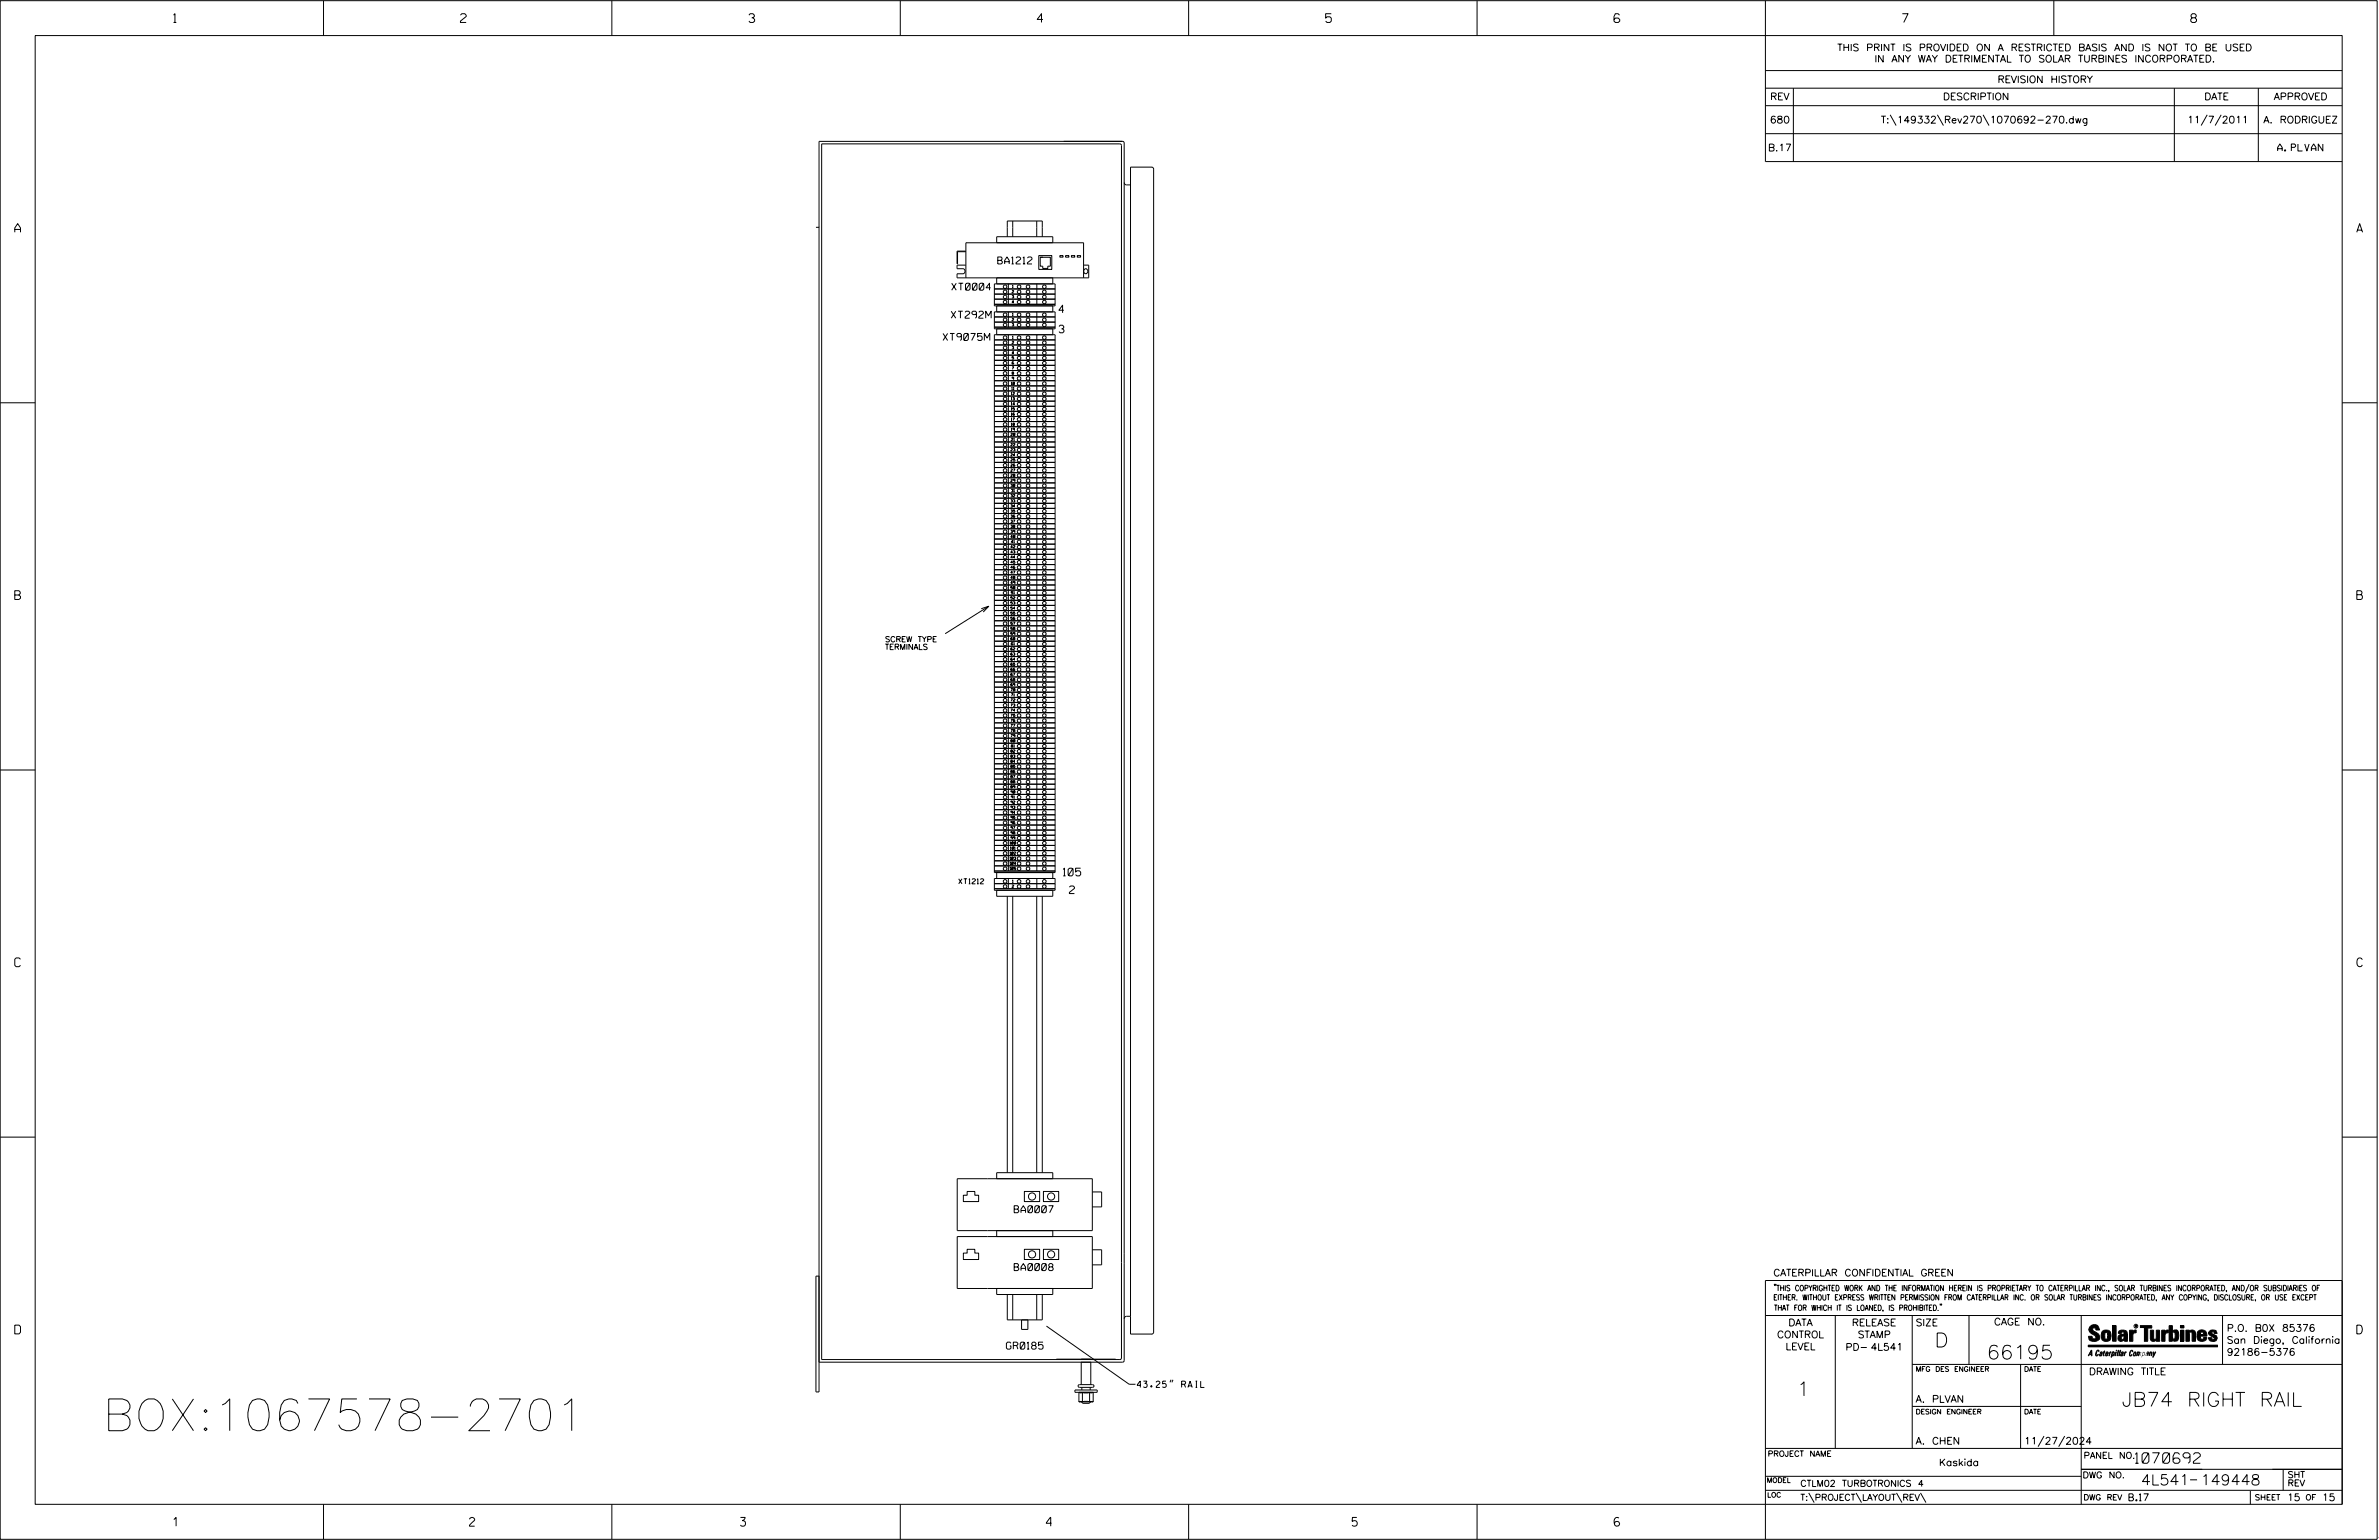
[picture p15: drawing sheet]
<svg xmlns="http://www.w3.org/2000/svg" width="864mm" height="559mm" viewBox="0 0 864 559" stroke-linecap="round" stroke-linejoin="round" font-family="sans-serif">
<defs><g id="words">
<text font-size="11.5" x="37.3" y="519.1">BOX:1067578-2701</text>
<g font-size="5.1">
<text x="702.3" y="488.8">D</text>
<text x="721.2" y="493.2">66195</text>
<text x="652.2" y="506.5">1</text>
<text x="770.2" y="510.3">JB74 RIGHT RAIL</text>
</g>
<g font-size="3.8">
<text x="775.1" y="531">1070692</text>
<text x="777.2" y="538.9">4L541</text>
<text x="798.8" y="538.9">149448</text>
</g>
<g font-size="3.2">
<text x="63" y="8.2">1</text>
<text x="167.2" y="8.2">2</text>
<text x="271.8" y="8.2">3</text>
<text x="376.5" y="8.2">4</text>
<text x="481.2" y="8.2">5</text>
<text x="690.6" y="8.2">7</text>
<text x="795.3" y="8.2">8</text>
<text x="5.4" y="84.3">A</text>
<text x="855.5" y="84.3">A</text>
<text x="5.4" y="217.5">B</text>
<text x="855.6" y="217.5">B</text>
<text x="5.4" y="350.8">C</text>
<text x="855.6" y="350.8">C</text>
<text x="5.4" y="484">D</text>
<text x="855.6" y="484">D</text>
<text x="62.8" y="553.8">1</text>
<text x="170.4" y="553.8">2</text>
<text x="268.8" y="553.8">3</text>
<text x="379.8" y="553.8">4</text>
<text x="490.8" y="553.8">5</text>
<text x="585.9" y="553.8">6</text>
</g>
<g font-size="2.8">
<text x="384.4" y="113.5">4</text>
<text x="384.4" y="120.8">3</text>
<text x="386" y="317.8">105</text>
<text x="388.2" y="324.3">2</text>
</g>
<g font-size="2.5">
<text x="666.9" y="18.5">THIS PRINT IS PROVIDED ON A RESTRICTED BASIS AND IS NOT TO BE USED</text>
<text x="680.5" y="22.6">IN ANY WAY DETRIMENTAL TO SOLAR TURBINES INCORPORATED.</text>
<text x="725.1" y="30">REVISION HISTORY</text>
<text x="642.6" y="36.3">REV</text>
<text x="705.3" y="36.3">DESCRIPTION</text>
<text x="800.2" y="36.3">DATE</text>
<text x="825.4" y="36.3">APPROVED</text>
<text x="642.5" y="44.7">680</text>
<text x="682.8" y="44.7">T:\149332\Rev270\1070692-270.dwg</text>
<text x="794" y="44.7">11/7/2011</text>
<text x="821.6" y="44.7">A. RODRIGUEZ</text>
<text x="641.8" y="54.8">B.17</text>
<text x="826.8" y="54.8">A. PLVAN</text>
<text x="362.2" y="95.8">BA1212</text>
<text x="345.5" y="105.3">XT0004</text>
<text x="345.3" y="115.5">XT292M</text>
<text x="342.3" y="123.5">XT9075M</text>
<text x="368.1" y="440">BA0007</text>
<text x="368.1" y="461.1">BA0008</text>
<text x="643.8" y="463">CATERPILLAR CONFIDENTIAL GREEN</text>
<text x="645.1" y="485.5">CONTROL</text>
<text x="649.2" y="481.1">DATA</text>
<text x="672.3" y="481.1">RELEASE</text>
<text x="674.4" y="485.5">STAMP</text>
<text x="695.4" y="481.1">SIZE</text>
<text x="723.8" y="480.8">CAGE NO.</text>
<text x="808.4" y="483.1">P.O. B0X 85376</text>
<text x="365.3" y="489.6">GR0185</text>
<text x="648.2" y="489.8">LEVEL</text>
<text x="669.9" y="490">PD- 4L541</text>
<text x="808.4" y="487.5">San Diego, California</text>
<text x="808.4" y="491.8">92186-5376</text>
<text x="758.3" y="498.9">DRAWING TITLE</text>
<text x="695.4" y="508.9">A. PLVAN</text>
<text x="695.4" y="524.1">A. CHEN</text>
<text x="734.8" y="524.1">11/27/2024</text>
<text x="703.9" y="531.9">Kaskida</text>
<text x="772.8" y="544.6">B.17</text>
<text x="830.2" y="544.6">15</text>
<text x="842.9" y="544.6">15</text>
</g>
<g font-size="2.3">
<text x="412.8" y="503.4">43.25&quot; RAIL</text>
<text x="756.4" y="529.2">PANEL NO.</text>
<text x="653.5" y="539.4">CTLM02 TURBOTRONICS 4</text>
<text x="756" y="536.3">DWG NO.</text>
<text x="830.4" y="539.3">REV</text>
<text x="830.4" y="536.2">SHT</text>
<text x="653.5" y="544.5">T:\PROJECT\LAYOUT\REV\</text>
</g>
<g font-size="2">
<text x="321.3" y="232.9">SCREW TYPE</text>
<text x="321.3" y="235.7">TERMINALS</text>
<text x="643.8" y="468.4">&quot;THIS COPYRIGHTED WORK AND THE INFORMATION HEREIN IS PROPRIETARY TO CATERPILLAR INC., SOLAR TURBINES INCORPORATED, AND/OR SUBSIDIARIES OF</text>
<text x="643.8" y="471.8">EITHER. WITHOUT EXPRESS WRITTEN PERMISSION FROM CATERPILLAR INC. OR SOLAR TURBINES INCORPORATED, ANY COPYING, DISCLOSURE, OR USE EXCEPT</text>
<text x="644" y="475.6">THAT FOR WHICH IT IS LOANED, IS PROHIBITED.&quot;</text>
<text x="641.7" y="528.5">PROJECT NAME</text>
<text x="756.3" y="544.3">DWG REV</text>
<text x="818.5" y="544.3">SHEET</text>
<text x="836.9" y="544.3">OF</text>
</g>
<g font-size="1.8">
<text x="348" y="320.7">XT1212</text>
<text x="695.4" y="497.6">MFG DES ENGINEER</text>
<text x="734.8" y="497.6">DATE</text>
<text x="695.4" y="513.1">DESIGN ENGINEER</text>
<text x="734.8" y="513.1">DATE</text>
<text x="641.3" y="538">MODEL</text>
<text x="641.5" y="543.3">LOC</text>
</g>
<g font-size=".9">
<text x="367.4" y="106.3">2</text>
<text x="367.5" y="104.4">1</text>
<text x="367.4" y="108.1">3</text>
<text x="367.4" y="110">4</text>
<text x="367.4" y="116.4">2</text>
<text x="367.4" y="118.3">3</text>
<text x="367.5" y="114.6">1</text>
<text x="367.4" y="124.8">2</text>
<text x="367.5" y="122.9">1</text>
<text x="367.4" y="126.6">3</text>
<text x="367.4" y="128.5">4</text>
<text x="367.4" y="130.3">5</text>
<text x="367.4" y="134">7</text>
<text x="367.4" y="135.9">8</text>
<text x="367.4" y="137.7">9</text>
<text x="367.1" y="139.6">10</text>
<text x="367.1" y="143.3">12</text>
<text x="367.2" y="141.4">11</text>
<text x="367.1" y="145.1">13</text>
<text x="367.1" y="147">14</text>
<text x="367.1" y="148.8">15</text>
<text x="367.1" y="150.7">16</text>
<text x="367.1" y="152.5">17</text>
<text x="367.1" y="154.4">18</text>
<text x="366.9" y="158.1">20</text>
<text x="366.9" y="161.8">22</text>
<text x="367.1" y="156.3">19</text>
<text x="367.1" y="160">21</text>
<text x="366.9" y="163.7">23</text>
<text x="366.9" y="165.5">24</text>
<text x="366.9" y="167.4">25</text>
<text x="366.9" y="169.2">26</text>
<text x="366.9" y="171.1">27</text>
<text x="366.9" y="172.9">28</text>
<text x="366.9" y="174.8">29</text>
<text x="366.9" y="176.6">30</text>
<text x="367.1" y="178.5">31</text>
<text x="366.9" y="180.3">32</text>
<text x="366.9" y="182.2">33</text>
<text x="366.9" y="184.1">34</text>
<text x="366.9" y="185.9">35</text>
<text x="366.9" y="187.8">36</text>
<text x="366.9" y="189.6">37</text>
<text x="366.9" y="191.5">38</text>
<text x="366.9" y="195.2">40</text>
<text x="366.9" y="193.3">39</text>
<text x="367.1" y="197">41</text>
<text x="366.9" y="198.9">42</text>
<text x="366.9" y="200.7">43</text>
<text x="366.9" y="202.6">44</text>
<text x="366.9" y="204.4">45</text>
<text x="366.9" y="206.3">46</text>
<text x="366.9" y="208.1">47</text>
<text x="366.9" y="210">48</text>
<text x="366.9" y="211.8">49</text>
<text x="366.9" y="213.7">50</text>
<text x="367.1" y="215.6">51</text>
<text x="366.9" y="217.4">52</text>
<text x="366.9" y="219.3">53</text>
<text x="366.9" y="221.1">54</text>
<text x="366.9" y="223">55</text>
<text x="366.9" y="224.8">56</text>
<text x="366.9" y="226.7">57</text>
<text x="366.9" y="228.5">58</text>
<text x="366.9" y="230.4">59</text>
<text x="366.9" y="232.2">60</text>
<text x="366.9" y="235.9">62</text>
<text x="366.9" y="237.8">63</text>
<text x="366.9" y="239.6">64</text>
<text x="367.1" y="234.1">61</text>
<text x="366.9" y="241.5">65</text>
<text x="366.9" y="243.3">66</text>
<text x="366.9" y="250.8">70</text>
<text x="366.9" y="247.1">68</text>
<text x="366.9" y="248.9">69</text>
<text x="366.9" y="254.5">72</text>
<text x="366.9" y="256.3">73</text>
<text x="367.1" y="252.6">71</text>
<text x="366.9" y="258.2">74</text>
<text x="366.9" y="260">75</text>
<text x="366.9" y="261.9">76</text>
<text x="366.9" y="263.7">77</text>
<text x="366.9" y="265.6">78</text>
<text x="366.9" y="267.4">79</text>
<text x="366.9" y="269.3">80</text>
<text x="366.9" y="273">82</text>
<text x="366.9" y="274.9">83</text>
<text x="367.1" y="271.1">81</text>
<text x="366.9" y="276.7">84</text>
<text x="366.9" y="278.6">85</text>
<text x="366.9" y="280.4">86</text>
<text x="366.9" y="282.3">87</text>
<text x="366.9" y="284.1">88</text>
<text x="366.9" y="286">89</text>
<text x="366.9" y="287.8">90</text>
<text x="366.9" y="291.5">92</text>
<text x="366.9" y="293.4">93</text>
<text x="367.1" y="289.7">91</text>
<text x="366.9" y="295.2">94</text>
<text x="366.9" y="297.1">95</text>
<text x="366.9" y="298.9">96</text>
<text x="366.9" y="300.8">97</text>
<text x="366.9" y="302.6">98</text>
<text x="366.9" y="304.5">99</text>
<text x="366.6" y="306.4">100</text>
<text x="366.6" y="310.1">102</text>
<text x="366.6" y="311.9">103</text>
<text x="366.8" y="308.2">101</text>
<text x="366.6" y="313.8">104</text>
<text x="366.6" y="315.6">105</text>
<text x="367.4" y="322.1">2</text>
<text x="367.5" y="320.2">1</text>
<text x="775.1" y="481.7">R</text>
</g>
</g></defs>
<g fill="none" stroke="#000" stroke-width=".36">
<path d="M.1 .2h862.8v558.4h-862.8zM12.8 12.9h837.4v533h-837.4zM117.4 .2v12.7M222.1 .2v12.7M326.8 .2v12.7M431.5 .2v12.7M536.2 .2v12.7M587.9 5.5l-.5-.5h-1l-.5 1v1.7l.5 .4h1l.6-.4v-.6l-.6-.5h-1l-.5 .5M640.9 .2v58.4h209.3M745.6 .2v12.7M640.9 25.6h209.3M640.9 32h209.3"/>
<path d="M640.9 38.3h209.3M651 32v26.6M789.3 32v26.6M819.8 32v26.6M298.3 52.2h108.2l.6 .6v440l-.6 .5h-108.2zM640.9 48.5h209.3M686.2 41.7l2.1 3.8M703.3 41.7l2.2 3.8M719.9 41.7l2.1 3.8M801.2 41.7l-2.2 3.8M806.3 41.7l-2.2 3.8M408.1 66.2l.5 .8 1.8 .1"/>
<path d="M418.1 60.6l.5 .2 .2 .5v422.1M418.2 60.6h-7.8v423.5h7.8M296.2 82.5h1.1M350.6 96.2h-3.2v1.3h2.2a.94 .94 0 0 1 .7 .9 .94 .94 0 0 1-.7 .9h-2.2v1.5h47.8v-4.6h-1.9M350.6 91.1h-3.2v4.6l.2-4.4h3M361.8 88.1v-2.2h20.4v2.2M365.7 85.9v-5.7h12.7v5.7M367.6 80.2v5.7M376.3 80.2v5.7M377.1 92.7h4.7v5.1h-4.7zM377.6 93.3h3.7v3.3h-.9v.8h-1.9v-.8h-.9v-3.3h1M384.7 92.7h1.2v.6h-1.2z"/>
<path d="M386.8 92.7h1.2v.6h-1.2zM388.9 92.7h1.2v.6h-1.2zM391.1 92.7h1.2v.6h-1.2zM350.6 100.8v-12.7h42.7v12.7M361 103h22v8h-22v-6.2h22M361 113.2h22v6.1h-22v-4.3h22M361 106.7h22M361 108.5h22M361 110.4h22M361 116.9h22M361 118.7h22M361.8 100.8v2.2"/>
<path d="M361.8 111v2.2M361.8 119.3v2.2M366 103v7.4M366 113.2v5.5M376.4 103v7.4M376.4 113.2v5.5M382.2 100.8v2.2M382.2 111v2.2M382.2 119.3v2.2M361 121.5h22v195.1h-22zM361 123.3h22M361 125.2h22"/>
<path d="M361 127h22M361 128.9h22M361 130.7h22M361 132.6h22M361 134.4h22M361 136.3h22M361 138.1h22M366 121.5v194.6M367.9 131.4l-.4-.2-.1 .8h.6l-.2-.3-.4 .2M376.4 121.5v194.6M.1 146.2h12.7M361 140h22"/>
<path d="M361 141.9h22M361 143.7h22M361 145.6h22M361 147.4h22M361 149.3h22M361 151.1h22M361 153h22M361 154.8h22M361 156.7h22M361 158.5h22M850.2 146.2h12.7M361 160.4h22"/>
<path d="M361 162.2h22M361 164.1h22M361 165.9h22M361 167.8h22M361 169.7h22M361 171.5h22M361 173.4h22M361 175.2h22M361 177.1h22M361 178.9h22M361 180.8h22M361 182.6h22"/>
<path d="M361 184.5h22M361 186.3h22M361 188.2h22M361 190h22M361 191.9h22M361 193.7h22M361 195.6h22M361 197.4h22M361 199.3h22M358.9 220l-15.8 9.9M361 201.2h22M361 203h22"/>
<path d="M361 204.9h22M361 206.7h22M361 208.6h22M361 210.4h22M361 212.3h22M361 214.1h22M361 216h22M361 217.8h22M361 219.7h22M356.2 220.9l2.7-.9-2 2.1M361 221.5h22M361 223.4h22"/>
<path d="M361 225.2h22M361 227.1h22M361 229h22M361 230.8h22M361 232.7h22M361 234.5h22M361 236.4h22M361 238.2h22M361 240.1h22M361 241.9h22M361 243.8h22M361 245.6h22"/>
<path d="M361 247.5h22M361 249.3h22M361 251.2h22M361 253h22M361 254.9h22M361 256.8h22M361 258.6h22M367.5 244.4l-.4-.1-.2 .3v.4l.5 .2v-.5l-.5 .2M367.8 244.3h.6l-.5 .9M.1 279.4h12.7M361 260.5h22M361 262.3h22"/>
<path d="M361 264.2h22M361 266h22M361 267.9h22M361 269.7h22M361 271.6h22M361 273.4h22M361 275.3h22M361 277.1h22M361 279h22M850.2 279.4h12.7M361 280.8h22M361 282.7h22"/>
<path d="M361 284.6h22M361 286.4h22M361 288.3h22M361 290.1h22M361 292h22M361 293.8h22M361 295.7h22M361 297.5h22M361 299.4h22M361 318.8h22v4.2h-22zM361 316.1h22M361 301.2h22"/>
<path d="M361 303.1h22M361 304.9h22M361 306.8h22M361 308.6h22M361 310.5h22M361 312.3h22M361 314.2h22M361.8 316.6v2.2M366 318.8v3.7M376.4 318.8v3.7M382.2 316.6v2.2M361 320.6h22"/>
<path d="M361 322.5h22M365.7 325.2v100.3M367.6 325.2v100.3M376.3 325.2v100.3M378.4 325.2v100.3M382.2 323v2.2h-20.4v-2.2M.1 412.6h12.7M850.2 412.6h12.7M349.7 433.7h1.4v-1.4h2.8v1.4h1.3v2.3h-5.5zM361.8 427.7v-2.2h20.4v2.2h-34.7v18.8h34.7v2.2h-34.7v18.8h34.7v2.2h-20.4v-2.2M371.9 432.3h5.5v3.7h-5.5zM372 427.7h24.5v18.8h-24.5"/>
<path d="M378.8 432.3h5.5v3.7h-5.5zM396.5 432.5h3.4v5.4h-3.4M349.7 454.7h1.4v-1.4h2.8v1.4h1.3v2.3h-5.5zM361.8 446.5v2.2M371.9 453.3h5.5v3.7h-5.5zM372 448.7h24.5v18.8h-24.5M378.8 453.3h5.5v3.7h-5.5zM396.5 453.5h3.4v5.5h-3.4M297.3 463.1h-1.1v42h1.1v-453.8h110.2l.6 .6v441.8l-.6 .6h-110.2M365.7 469.7v9.2h12.7v-9.2M367.6 469.7v9.2M370.8 478.9v3.5h2.3v-3.5"/>
<path d="M376.3 469.7v9.2M410.4 477.6l-1.8 .1-.5 .8M640.9 477.3h209.3M644.2 466.1l-.1 .4M644.7 466.1l-.2 .4M666.2 477.3v48.3M694.2 477.3v48.3M704.4 473.3l-.1 .4M704.8 473.3l-.1 .4M714.8 477.3v17.8M755.5 477.3v68.6M806.8 477.3v17.8"/>
<path d="M816.5 466l-1.4 3.1M850.2 464.6h-209.3v94M850.2 464.8v81.1M379.9 481.2l30 21.1h2.3M383.5 493.2h21.5M392.5 494.3v8.1M396 494.3v8.1M418.8 483.4l-.2 .5-.5 .2M694.2 495.1h156M733.5 495.1v30.5M758.6 481.4a2.02 2.02 0 0 1 3.1-.1l.5 1.3h-1.3l-.2-.6-.4-.2-.6 .1-.1 .4 .4 .7a2.46 2.46 0 0 1 2.2 2.9 2.83 2.83 0 0 1-3.8 .3l-.3-1.3h1.3l.2 .7 .6 .3 .5-.2 .2-.5-.4-.6-1.9-1.2-.4-.9zM759.2 491.3h-.7l.7-1.2v1.9h.2l-.1-2.1-1.3 2.1 .5-.5h.7"/>
<path d="M761.3 490l.3-.2 .4 .3-.1 .3-.3-.4-.4 .3-.3 1.6h.4l.4-.5-.3 .6-.4 .1-.3-.4zM762.6 490.6l.5-.1-.1 1.4h-.9a.74 .74 0 0 1 .9-.8l-.3 .7-.5 .1 .2-.5 .6-.2v-.5l-.7 .2zM763 483.2a2.17 2.17 0 0 1 3.1 0l.3 1.4-.3 1.5a2.17 2.17 0 0 1-3.1 0l-.3-1.5zM763.6 490.5l.4-.4 .2 .6h-.3l-.3 .9 .2 .4-.3-.1zM764.1 483.7l.5-.4 .4 .3v2.2l-.4 .2-.5-.2zM764.6 491.1l.6 .2v-.7l-.4-.1-.4 .6-.1 .8h.6M764.6 491.1l-.1 .8h.4M764.6 482.6v.8M764.8 490.7l.4 .1v.3h-.6zM765 491.5l-.1 .4zM766 490.5l-.5 1.5zM766 490.8l.4-.3-.4 .4"/>
<path d="M766.9 481h1.3v5.7h-1.3zM767 490.8l.5 .1-.3 .8-.4 .2zM767.3 490.5h-.5l-.5 2M767.3 490.5a.8 .8 0 0 1 .2 1 .8 .8 0 0 1-.9 .4l-.1 .6M767.3 490.5l-.1 .2M768.1 490.5l-.4 1.5zM768.2 489.9h.3l-.1 .2h-.2zM769 489.9l-.5 2.1zM769.7 489.9l-.6 2.1zM770.1 491.4l.5-.3-.5 .8zM770.4 491.9h.1M770.6 491.1l.1-.4-.7 .2 .1-.3 .6-.1 .2 .3-.5 1.1"/>
<path d="M770.6 491.1a.74 .74 0 0 0-.8 .8h.6M771 484.8h-.7l-.3 .6 .4 .7 .5-.3 .1-2.4h-.8l-.1 .4h-1.2a1.71 1.71 0 0 1 1.8-1.3 1.71 1.71 0 0 1 1.6 1.4v2.8h-1.1l-.1-.6M771 484.2l-1.5 .1a1.41 1.41 0 0 0 0 2.4l.5 .1 1.1-.7M771.2 486.1h-.1M771.4 490.5l.1 .3 .4-.3-.9 1.5zM771.5 490.8h.1M773 482.7h1.2v.5l.5-.5 .7-.1v1h-.6l-.5 .4-.1 2.7h-1.2zM773.3 490.3l.6-.4 .4 .2-.1 .4-.3-.4a1.28 1.28 0 0 0-.5 1.8l.6-.4-.1 .4-.8 .1zM774.7 490.8l.5-.3a.88 .88 0 0 1 .2 .9 .88 .88 0 0 1-.7 .7l-.2-.2zM774.8 490.9h.5l-.3 1h-.3l-.2-.2zM775.2 490.5l-.1 .2M776.8 481h4.3v.9h-1.5v4.8h-1.3"/>
<path d="M776.8 490.6l-.8 .2v-.3l-.4 1.5 .8-1.3v1.3l.3-1.2M779.3 491.1h.4M779.6 490.5h.3l-.3 1.4M779.6 490.7h.2l-.1 .4M779.7 491.1l-.1 .4M779.7 491.1l-.4 .2M780.1 492l.4-1.5 .1 .3 .3-.3 .3 .2-.3 1.3v-1.3l-.7 1.3M780.6 482.7h1.2v2.7l.1 .4 .4 .3 .4-.7v-2.7h1.2l.1 4h-1.3v-.5l-1.1 .6-.7-.3-.3-.7zM781.6 492.5l1-2-.8 1.3-.2-1.3-.2 2M784.7 482.7h1.2v.5l.5-.5 .7-.1v1h-.5l-.6 .4-.1 2.7h-1.2zM787.4 481h1.2v2a1.4 1.4 0 0 1 2.2 .2l.1 1.4-.4 1.9-1.5 .1-.4-.5v-1l.5 .9 .5-.3v-2.1l-.5-.4-.5 .7v2.8h-1.2zM791.5 482.7h1.3v4h-1.3z"/>
<path d="M791.5 481h1.3v.9h-1.3zM793.5 482.7h1.3v.4l.7-.5 1.1 .2 .4 .6v3.3h-1.2l-.3-3.4-.7 .2v3.2h-1.3zM794.8 483.1h.1M797.7 483.2a1.92 1.92 0 0 1 2.4-.5 1.92 1.92 0 0 1 1 2.1h-2.3v.8l.6 .5 .5-.3v-.5h1.2a1.83 1.83 0 0 1-2.1 1.4 1.83 1.83 0 0 1-1.5-2.1zM798.8 484.2v.6M799.1 483.4h.6l.2 .8h-1.1zM804.6 482.9a1.84 1.84 0 0 0-2.9 .8 3.3 3.3 0 0 0 2.2 1.9l-.5 .5-.4-.3-.1-.4h-1.2l.1 .6a1.92 1.92 0 0 0 2.9 .4M804.9 483.8h-1.2l-.2-.6-.5 .1-.1 .3 .1 .3 1.8 .9M805.1 488.1h-47.1v.6h47.1M390.2 504.4h8.1v.8h-8.1zM391.5 502.5l5.1-.1 .5 .5-.5 .5h-4.7l-.5-.2zM391.7 508.7h1.2"/>
<path d="M391.7 508.7h5.1M392.5 508.6h.1M392.6 508.7l.5 .5h2.3l.5-.5M392.7 503.4v1M392.9 505.2l-.6 .2-.6-.2v3.5M392.9 505.2l1.3 .3 1.3-.3M392.9 508.7l1.3-.2 1.3 .2M392.9 505.2v3.5M395.5 505.2l.7 .2 .6-.2v3.5M395.5 508.7h1.3M395.5 505.2v3.5M395.7 503.4v1"/>
<path d="M425.1 500.7l-.4 .9M425.8 500.7l-.4 .9M694.2 510.3h61.3M640.9 525.6h209.2M640.9 535.7h114.6M742 521.1l-2.2 3.8M749.5 521.1l-2.2 3.8M755.5 533.2h94.7M795 537h2.6M828.8 533.2v7.6M117.4 545.9v12.7M222.1 545.9v12.7"/>
<path d="M326.8 545.9v12.7M431.5 545.9v12.7M536.2 545.9v12.7M640.9 540.8h209.3M656.6 541.7l2 3.5M673.8 541.7l1.9 3.5M688.4 541.7l2 3.5M697.2 541.7l1.9 3.5M816.9 541v4.9M863.5 558h.1"/>
<circle cx="394.1" cy="98.5" r=".86"/>
<circle cx="364.9" cy="116" r=".66"/>
<circle cx="364.9" cy="107.8" r=".66"/>
<circle cx="364.9" cy="105.9" r=".66"/>
<circle cx="364.9" cy="109.6" r=".66"/>
<circle cx="364.9" cy="114.2" r=".65"/>
<circle cx="364.9" cy="104" r=".65"/>
<circle cx="364.9" cy="117.9" r=".65"/>
<circle cx="369.9" cy="116" r=".65"/>
<circle cx="369.9" cy="107.8" r=".65"/>
<circle cx="369.9" cy="105.9" r=".65"/>
<circle cx="369.9" cy="109.6" r=".65"/>
<circle cx="369.9" cy="104" r=".65"/>
<circle cx="369.9" cy="114.2" r=".65"/>
<circle cx="369.9" cy="117.9" r=".65"/>
<circle cx="373.2" cy="116" r=".65"/>
<circle cx="373.2" cy="107.8" r=".65"/>
<circle cx="373.2" cy="105.9" r=".65"/>
<circle cx="373.2" cy="109.6" r=".65"/>
<circle cx="373.2" cy="104" r=".65"/>
<circle cx="373.2" cy="114.2" r=".65"/>
<circle cx="373.2" cy="117.9" r=".65"/>
<circle cx="379.1" cy="116" r=".66"/>
<circle cx="379.1" cy="107.8" r=".66"/>
<circle cx="379.1" cy="105.9" r=".66"/>
<circle cx="379.1" cy="109.6" r=".66"/>
<circle cx="379.1" cy="104" r=".65"/>
<circle cx="379.1" cy="114.2" r=".65"/>
<circle cx="379.1" cy="117.9" r=".65"/>
<circle cx="364.9" cy="122.5" r=".66"/>
<circle cx="364.9" cy="129.9" r=".66"/>
<circle cx="364.9" cy="126.2" r=".66"/>
<circle cx="364.9" cy="135.5" r=".66"/>
<circle cx="364.9" cy="139.2" r=".66"/>
<circle cx="364.9" cy="131.8" r=".66"/>
<circle cx="364.9" cy="137.3" r=".66"/>
<circle cx="364.9" cy="133.6" r=".66"/>
<circle cx="364.9" cy="128.1" r=".65"/>
<circle cx="364.9" cy="124.4" r=".65"/>
<circle cx="369.9" cy="122.5" r=".65"/>
<circle cx="369.9" cy="129.9" r=".65"/>
<circle cx="369.9" cy="126.2" r=".65"/>
<circle cx="369.9" cy="131.8" r=".65"/>
<circle cx="369.9" cy="135.5" r=".65"/>
<circle cx="369.9" cy="139.2" r=".65"/>
<circle cx="369.9" cy="137.3" r=".65"/>
<circle cx="369.9" cy="133.6" r=".65"/>
<circle cx="369.9" cy="128.1" r=".65"/>
<circle cx="369.9" cy="124.4" r=".65"/>
<circle cx="373.2" cy="122.5" r=".65"/>
<circle cx="373.2" cy="129.9" r=".65"/>
<circle cx="373.2" cy="126.2" r=".65"/>
<circle cx="373.2" cy="135.5" r=".65"/>
<circle cx="373.2" cy="131.8" r=".65"/>
<circle cx="373.2" cy="139.2" r=".65"/>
<circle cx="373.2" cy="133.6" r=".65"/>
<circle cx="373.2" cy="137.3" r=".65"/>
<circle cx="373.2" cy="128.1" r=".65"/>
<circle cx="373.2" cy="124.4" r=".65"/>
<circle cx="379.1" cy="122.5" r=".66"/>
<circle cx="379.1" cy="129.9" r=".66"/>
<circle cx="379.1" cy="126.2" r=".66"/>
<circle cx="379.1" cy="135.5" r=".66"/>
<circle cx="379.1" cy="139.2" r=".66"/>
<circle cx="379.1" cy="131.8" r=".66"/>
<circle cx="379.1" cy="137.3" r=".66"/>
<circle cx="379.1" cy="133.6" r=".66"/>
<circle cx="379.1" cy="128.1" r=".65"/>
<circle cx="379.1" cy="124.4" r=".65"/>
<circle cx="364.9" cy="148.4" r=".66"/>
<circle cx="364.9" cy="150.3" r=".66"/>
<circle cx="364.9" cy="157.7" r=".66"/>
<circle cx="364.9" cy="154" r=".66"/>
<circle cx="364.9" cy="142.9" r=".66"/>
<circle cx="364.9" cy="146.6" r=".66"/>
<circle cx="364.9" cy="144.7" r=".66"/>
<circle cx="364.9" cy="141" r=".66"/>
<circle cx="364.9" cy="152.2" r=".65"/>
<circle cx="364.9" cy="155.9" r=".65"/>
<circle cx="364.9" cy="159.6" r=".65"/>
<circle cx="369.9" cy="148.4" r=".66"/>
<circle cx="369.9" cy="150.3" r=".65"/>
<circle cx="369.9" cy="157.7" r=".65"/>
<circle cx="369.9" cy="154" r=".65"/>
<circle cx="369.9" cy="146.6" r=".65"/>
<circle cx="369.9" cy="142.9" r=".65"/>
<circle cx="369.9" cy="144.7" r=".65"/>
<circle cx="369.9" cy="141" r=".65"/>
<circle cx="369.9" cy="152.2" r=".65"/>
<circle cx="369.9" cy="155.9" r=".65"/>
<circle cx="369.9" cy="159.6" r=".65"/>
<circle cx="373.2" cy="148.4" r=".66"/>
<circle cx="373.2" cy="150.3" r=".65"/>
<circle cx="373.2" cy="157.7" r=".65"/>
<circle cx="373.2" cy="154" r=".65"/>
<circle cx="373.2" cy="146.6" r=".65"/>
<circle cx="373.2" cy="142.9" r=".65"/>
<circle cx="373.2" cy="144.7" r=".65"/>
<circle cx="373.2" cy="141" r=".65"/>
<circle cx="373.2" cy="159.6" r=".65"/>
<circle cx="373.2" cy="152.2" r=".65"/>
<circle cx="373.2" cy="155.9" r=".65"/>
<circle cx="379.1" cy="148.4" r=".66"/>
<circle cx="379.1" cy="157.7" r=".66"/>
<circle cx="379.1" cy="150.3" r=".66"/>
<circle cx="379.1" cy="154" r=".66"/>
<circle cx="379.1" cy="142.9" r=".66"/>
<circle cx="379.1" cy="146.6" r=".66"/>
<circle cx="379.1" cy="144.7" r=".66"/>
<circle cx="379.1" cy="141" r=".66"/>
<circle cx="379.1" cy="152.2" r=".65"/>
<circle cx="379.1" cy="159.6" r=".65"/>
<circle cx="379.1" cy="155.9" r=".65"/>
<circle cx="364.9" cy="179.9" r=".66"/>
<circle cx="364.9" cy="161.4" r=".66"/>
<circle cx="364.9" cy="167" r=".66"/>
<circle cx="364.9" cy="170.7" r=".66"/>
<circle cx="364.9" cy="178.1" r=".66"/>
<circle cx="364.9" cy="174.4" r=".66"/>
<circle cx="364.9" cy="165.1" r=".66"/>
<circle cx="364.9" cy="172.5" r=".66"/>
<circle cx="364.9" cy="168.8" r=".66"/>
<circle cx="364.9" cy="176.2" r=".66"/>
<circle cx="364.9" cy="163.3" r=".65"/>
<circle cx="369.9" cy="179.9" r=".66"/>
<circle cx="369.9" cy="161.4" r=".65"/>
<circle cx="369.9" cy="178.1" r=".65"/>
<circle cx="369.9" cy="174.4" r=".65"/>
<circle cx="369.9" cy="167" r=".65"/>
<circle cx="369.9" cy="170.7" r=".65"/>
<circle cx="369.9" cy="168.8" r=".65"/>
<circle cx="369.9" cy="165.1" r=".65"/>
<circle cx="369.9" cy="176.2" r=".65"/>
<circle cx="369.9" cy="172.5" r=".65"/>
<circle cx="369.9" cy="163.3" r=".65"/>
<circle cx="373.2" cy="179.9" r=".66"/>
<circle cx="373.2" cy="161.4" r=".65"/>
<circle cx="373.2" cy="170.7" r=".65"/>
<circle cx="373.2" cy="174.4" r=".65"/>
<circle cx="373.2" cy="178.1" r=".65"/>
<circle cx="373.2" cy="167" r=".65"/>
<circle cx="373.2" cy="168.8" r=".65"/>
<circle cx="373.2" cy="176.2" r=".65"/>
<circle cx="373.2" cy="165.1" r=".65"/>
<circle cx="373.2" cy="172.5" r=".65"/>
<circle cx="373.2" cy="163.3" r=".65"/>
<circle cx="379.1" cy="179.9" r=".66"/>
<circle cx="379.1" cy="161.4" r=".66"/>
<circle cx="379.1" cy="170.7" r=".66"/>
<circle cx="379.1" cy="167" r=".66"/>
<circle cx="379.1" cy="178.1" r=".66"/>
<circle cx="379.1" cy="174.4" r=".66"/>
<circle cx="379.1" cy="165.1" r=".66"/>
<circle cx="379.1" cy="172.5" r=".66"/>
<circle cx="379.1" cy="168.8" r=".66"/>
<circle cx="379.1" cy="176.2" r=".66"/>
<circle cx="379.1" cy="163.3" r=".65"/>
<circle cx="364.9" cy="183.6" r=".66"/>
<circle cx="364.9" cy="185.5" r=".66"/>
<circle cx="364.9" cy="189.2" r=".66"/>
<circle cx="364.9" cy="196.6" r=".66"/>
<circle cx="364.9" cy="192.9" r=".66"/>
<circle cx="364.9" cy="181.8" r=".66"/>
<circle cx="364.9" cy="198.5" r=".65"/>
<circle cx="364.9" cy="187.4" r=".65"/>
<circle cx="364.9" cy="194.8" r=".65"/>
<circle cx="364.9" cy="191.1" r=".65"/>
<circle cx="369.9" cy="183.7" r=".66"/>
<circle cx="369.9" cy="185.5" r=".65"/>
<circle cx="369.9" cy="189.2" r=".65"/>
<circle cx="369.9" cy="192.9" r=".65"/>
<circle cx="369.9" cy="181.8" r=".65"/>
<circle cx="369.9" cy="196.6" r=".65"/>
<circle cx="369.9" cy="194.8" r=".65"/>
<circle cx="369.9" cy="198.5" r=".65"/>
<circle cx="369.9" cy="187.4" r=".65"/>
<circle cx="369.9" cy="191.1" r=".65"/>
<circle cx="373.2" cy="183.7" r=".66"/>
<circle cx="373.2" cy="181.8" r=".65"/>
<circle cx="373.2" cy="185.5" r=".65"/>
<circle cx="373.2" cy="189.2" r=".65"/>
<circle cx="373.2" cy="196.6" r=".65"/>
<circle cx="373.2" cy="192.9" r=".65"/>
<circle cx="373.2" cy="191.1" r=".65"/>
<circle cx="373.2" cy="187.4" r=".65"/>
<circle cx="373.2" cy="198.5" r=".65"/>
<circle cx="373.2" cy="194.8" r=".65"/>
<circle cx="379.1" cy="183.6" r=".66"/>
<circle cx="379.1" cy="185.5" r=".66"/>
<circle cx="379.1" cy="189.2" r=".66"/>
<circle cx="379.1" cy="196.6" r=".66"/>
<circle cx="379.1" cy="192.9" r=".66"/>
<circle cx="379.1" cy="181.8" r=".66"/>
<circle cx="379.1" cy="198.5" r=".65"/>
<circle cx="379.1" cy="187.4" r=".65"/>
<circle cx="379.1" cy="194.8" r=".65"/>
<circle cx="379.1" cy="191.1" r=".65"/>
<circle cx="364.9" cy="215.2" r=".66"/>
<circle cx="364.9" cy="217" r=".66"/>
<circle cx="364.9" cy="202.2" r=".66"/>
<circle cx="364.9" cy="209.6" r=".66"/>
<circle cx="364.9" cy="205.9" r=".66"/>
<circle cx="364.9" cy="213.3" r=".66"/>
<circle cx="364.9" cy="211.4" r=".66"/>
<circle cx="364.9" cy="204" r=".66"/>
<circle cx="364.9" cy="200.3" r=".66"/>
<circle cx="364.9" cy="207.7" r=".66"/>
<circle cx="364.9" cy="218.9" r=".65"/>
<circle cx="369.9" cy="215.2" r=".66"/>
<circle cx="369.9" cy="217" r=".65"/>
<circle cx="369.9" cy="205.9" r=".65"/>
<circle cx="369.9" cy="209.6" r=".65"/>
<circle cx="369.9" cy="202.2" r=".65"/>
<circle cx="369.9" cy="213.3" r=".65"/>
<circle cx="369.9" cy="200.3" r=".65"/>
<circle cx="369.9" cy="204" r=".65"/>
<circle cx="369.9" cy="207.7" r=".65"/>
<circle cx="369.9" cy="211.4" r=".65"/>
<circle cx="369.9" cy="218.9" r=".65"/>
<circle cx="373.2" cy="215.2" r=".66"/>
<circle cx="373.2" cy="217" r=".65"/>
<circle cx="373.2" cy="209.6" r=".65"/>
<circle cx="373.2" cy="213.3" r=".65"/>
<circle cx="373.2" cy="202.2" r=".65"/>
<circle cx="373.2" cy="205.9" r=".65"/>
<circle cx="373.2" cy="211.4" r=".65"/>
<circle cx="373.2" cy="207.7" r=".65"/>
<circle cx="373.2" cy="200.3" r=".65"/>
<circle cx="373.2" cy="204" r=".65"/>
<circle cx="373.2" cy="218.9" r=".65"/>
<circle cx="379.1" cy="215.2" r=".66"/>
<circle cx="379.1" cy="217" r=".66"/>
<circle cx="379.1" cy="205.9" r=".66"/>
<circle cx="379.1" cy="202.2" r=".66"/>
<circle cx="379.1" cy="209.6" r=".66"/>
<circle cx="379.1" cy="213.3" r=".66"/>
<circle cx="379.1" cy="211.4" r=".66"/>
<circle cx="379.1" cy="204" r=".66"/>
<circle cx="379.1" cy="200.3" r=".66"/>
<circle cx="379.1" cy="207.7" r=".66"/>
<circle cx="379.1" cy="218.9" r=".65"/>
<circle cx="364.9" cy="220.7" r=".66"/>
<circle cx="364.9" cy="224.4" r=".66"/>
<circle cx="364.9" cy="228.1" r=".66"/>
<circle cx="364.9" cy="233.7" r=".66"/>
<circle cx="364.9" cy="237.4" r=".66"/>
<circle cx="364.9" cy="235.5" r=".66"/>
<circle cx="364.9" cy="239.2" r=".66"/>
<circle cx="364.9" cy="231.8" r=".66"/>
<circle cx="364.9" cy="226.3" r=".65"/>
<circle cx="364.9" cy="230" r=".65"/>
<circle cx="364.9" cy="222.6" r=".65"/>
<circle cx="369.9" cy="224.4" r=".65"/>
<circle cx="369.9" cy="228.1" r=".65"/>
<circle cx="369.9" cy="220.7" r=".65"/>
<circle cx="369.9" cy="237.4" r=".65"/>
<circle cx="369.9" cy="233.7" r=".65"/>
<circle cx="369.9" cy="235.5" r=".65"/>
<circle cx="369.9" cy="239.2" r=".65"/>
<circle cx="369.9" cy="231.8" r=".65"/>
<circle cx="369.9" cy="222.6" r=".65"/>
<circle cx="369.9" cy="226.3" r=".65"/>
<circle cx="369.9" cy="230" r=".65"/>
<circle cx="373.2" cy="220.7" r=".65"/>
<circle cx="373.2" cy="224.4" r=".65"/>
<circle cx="373.2" cy="228.1" r=".65"/>
<circle cx="373.2" cy="237.4" r=".65"/>
<circle cx="373.2" cy="233.7" r=".65"/>
<circle cx="373.2" cy="235.5" r=".65"/>
<circle cx="373.2" cy="239.2" r=".65"/>
<circle cx="373.2" cy="231.8" r=".65"/>
<circle cx="373.2" cy="226.3" r=".65"/>
<circle cx="373.2" cy="230" r=".65"/>
<circle cx="373.2" cy="222.6" r=".65"/>
<circle cx="379.1" cy="224.4" r=".66"/>
<circle cx="379.1" cy="220.7" r=".66"/>
<circle cx="379.1" cy="228.1" r=".66"/>
<circle cx="379.1" cy="233.7" r=".66"/>
<circle cx="379.1" cy="237.4" r=".66"/>
<circle cx="379.1" cy="235.5" r=".66"/>
<circle cx="379.1" cy="239.2" r=".66"/>
<circle cx="379.1" cy="231.8" r=".66"/>
<circle cx="379.1" cy="226.3" r=".65"/>
<circle cx="379.1" cy="230" r=".65"/>
<circle cx="379.1" cy="222.6" r=".65"/>
<circle cx="364.9" cy="250.4" r=".66"/>
<circle cx="364.9" cy="246.7" r=".66"/>
<circle cx="364.9" cy="252.2" r=".66"/>
<circle cx="364.9" cy="259.6" r=".66"/>
<circle cx="364.9" cy="255.9" r=".66"/>
<circle cx="364.9" cy="241.1" r=".66"/>
<circle cx="364.9" cy="244.8" r=".66"/>
<circle cx="364.9" cy="248.5" r=".66"/>
<circle cx="364.9" cy="242.9" r=".66"/>
<circle cx="364.9" cy="257.8" r=".65"/>
<circle cx="364.9" cy="254.1" r=".65"/>
<circle cx="369.9" cy="246.7" r=".66"/>
<circle cx="369.9" cy="250.4" r=".66"/>
<circle cx="369.9" cy="255.9" r=".65"/>
<circle cx="369.9" cy="259.6" r=".65"/>
<circle cx="369.9" cy="252.2" r=".65"/>
<circle cx="369.9" cy="241.1" r=".65"/>
<circle cx="369.9" cy="244.8" r=".65"/>
<circle cx="369.9" cy="248.5" r=".65"/>
<circle cx="369.9" cy="242.9" r=".65"/>
<circle cx="369.9" cy="257.8" r=".65"/>
<circle cx="369.9" cy="254.1" r=".65"/>
<circle cx="373.2" cy="250.4" r=".66"/>
<circle cx="373.2" cy="246.7" r=".66"/>
<circle cx="373.2" cy="252.2" r=".65"/>
<circle cx="373.2" cy="259.6" r=".65"/>
<circle cx="373.2" cy="255.9" r=".65"/>
<circle cx="373.2" cy="248.5" r=".65"/>
<circle cx="373.2" cy="244.8" r=".65"/>
<circle cx="373.2" cy="241.1" r=".65"/>
<circle cx="373.2" cy="242.9" r=".65"/>
<circle cx="373.2" cy="254.1" r=".65"/>
<circle cx="373.2" cy="257.8" r=".65"/>
<circle cx="379.1" cy="250.4" r=".66"/>
<circle cx="379.1" cy="246.7" r=".66"/>
<circle cx="379.1" cy="255.9" r=".66"/>
<circle cx="379.1" cy="259.6" r=".66"/>
<circle cx="379.1" cy="252.2" r=".66"/>
<circle cx="379.1" cy="248.5" r=".66"/>
<circle cx="379.1" cy="241.1" r=".66"/>
<circle cx="379.1" cy="244.8" r=".66"/>
<circle cx="379.1" cy="242.9" r=".66"/>
<circle cx="379.1" cy="257.8" r=".65"/>
<circle cx="379.1" cy="254.1" r=".65"/>
<circle cx="364.9" cy="263.3" r=".66"/>
<circle cx="364.9" cy="268.9" r=".66"/>
<circle cx="364.9" cy="276.3" r=".66"/>
<circle cx="364.9" cy="272.6" r=".66"/>
<circle cx="364.9" cy="274.4" r=".66"/>
<circle cx="364.9" cy="267" r=".66"/>
<circle cx="364.9" cy="278.2" r=".66"/>
<circle cx="364.9" cy="270.7" r=".66"/>
<circle cx="364.9" cy="265.2" r=".65"/>
<circle cx="364.9" cy="261.5" r=".65"/>
<circle cx="369.9" cy="263.3" r=".65"/>
<circle cx="369.9" cy="272.6" r=".65"/>
<circle cx="369.9" cy="276.3" r=".65"/>
<circle cx="369.9" cy="268.9" r=".65"/>
<circle cx="369.9" cy="270.7" r=".65"/>
<circle cx="369.9" cy="278.2" r=".65"/>
<circle cx="369.9" cy="274.4" r=".65"/>
<circle cx="369.9" cy="267" r=".65"/>
<circle cx="369.9" cy="261.5" r=".65"/>
<circle cx="369.9" cy="265.2" r=".65"/>
<circle cx="373.2" cy="263.3" r=".65"/>
<circle cx="373.2" cy="276.3" r=".65"/>
<circle cx="373.2" cy="268.9" r=".65"/>
<circle cx="373.2" cy="272.6" r=".65"/>
<circle cx="373.2" cy="278.2" r=".65"/>
<circle cx="373.2" cy="274.4" r=".65"/>
<circle cx="373.2" cy="267" r=".65"/>
<circle cx="373.2" cy="270.7" r=".65"/>
<circle cx="373.2" cy="265.2" r=".65"/>
<circle cx="373.2" cy="261.5" r=".65"/>
<circle cx="379.1" cy="263.3" r=".66"/>
<circle cx="379.1" cy="268.9" r=".66"/>
<circle cx="379.1" cy="276.3" r=".66"/>
<circle cx="379.1" cy="272.6" r=".66"/>
<circle cx="379.1" cy="267" r=".66"/>
<circle cx="379.1" cy="274.4" r=".66"/>
<circle cx="379.1" cy="278.2" r=".66"/>
<circle cx="379.1" cy="270.7" r=".66"/>
<circle cx="379.1" cy="265.2" r=".65"/>
<circle cx="379.1" cy="261.5" r=".65"/>
<circle cx="364.9" cy="281.9" r=".66"/>
<circle cx="364.9" cy="294.8" r=".66"/>
<circle cx="364.9" cy="283.7" r=".66"/>
<circle cx="364.9" cy="287.4" r=".66"/>
<circle cx="364.9" cy="291.1" r=".66"/>
<circle cx="364.9" cy="280" r=".66"/>
<circle cx="364.9" cy="298.5" r=".66"/>
<circle cx="364.9" cy="285.6" r=".65"/>
<circle cx="364.9" cy="289.3" r=".65"/>
<circle cx="364.9" cy="293" r=".65"/>
<circle cx="364.9" cy="296.7" r=".65"/>
<circle cx="369.9" cy="281.9" r=".66"/>
<circle cx="369.9" cy="287.4" r=".65"/>
<circle cx="369.9" cy="291.1" r=".65"/>
<circle cx="369.9" cy="283.7" r=".65"/>
<circle cx="369.9" cy="294.8" r=".65"/>
<circle cx="369.9" cy="280" r=".65"/>
<circle cx="369.9" cy="298.5" r=".65"/>
<circle cx="369.9" cy="289.3" r=".65"/>
<circle cx="369.9" cy="296.7" r=".65"/>
<circle cx="369.9" cy="293" r=".65"/>
<circle cx="369.9" cy="285.6" r=".65"/>
<circle cx="373.2" cy="281.9" r=".66"/>
<circle cx="373.2" cy="294.8" r=".65"/>
<circle cx="373.2" cy="283.7" r=".65"/>
<circle cx="373.2" cy="287.4" r=".65"/>
<circle cx="373.2" cy="291.1" r=".65"/>
<circle cx="373.2" cy="280" r=".65"/>
<circle cx="373.2" cy="298.5" r=".65"/>
<circle cx="373.2" cy="285.6" r=".65"/>
<circle cx="373.2" cy="296.7" r=".65"/>
<circle cx="373.2" cy="289.3" r=".65"/>
<circle cx="373.2" cy="293" r=".65"/>
<circle cx="379.1" cy="281.9" r=".66"/>
<circle cx="379.1" cy="294.8" r=".66"/>
<circle cx="379.1" cy="283.7" r=".66"/>
<circle cx="379.1" cy="291.1" r=".66"/>
<circle cx="379.1" cy="287.4" r=".66"/>
<circle cx="379.1" cy="280" r=".66"/>
<circle cx="379.1" cy="298.5" r=".66"/>
<circle cx="379.1" cy="285.6" r=".65"/>
<circle cx="379.1" cy="293" r=".65"/>
<circle cx="379.1" cy="289.3" r=".65"/>
<circle cx="379.1" cy="296.7" r=".65"/>
<circle cx="364.9" cy="319.8" r=".66"/>
<circle cx="364.9" cy="300.4" r=".66"/>
<circle cx="364.9" cy="307.8" r=".66"/>
<circle cx="364.9" cy="311.5" r=".66"/>
<circle cx="364.9" cy="304.1" r=".66"/>
<circle cx="364.9" cy="315.2" r=".66"/>
<circle cx="364.9" cy="302.2" r=".66"/>
<circle cx="364.9" cy="306" r=".66"/>
<circle cx="364.9" cy="309.7" r=".66"/>
<circle cx="364.9" cy="313.4" r=".66"/>
<circle cx="369.9" cy="319.8" r=".65"/>
<circle cx="369.9" cy="311.5" r=".65"/>
<circle cx="369.9" cy="300.4" r=".65"/>
<circle cx="369.9" cy="304.1" r=".65"/>
<circle cx="369.9" cy="307.8" r=".65"/>
<circle cx="369.9" cy="315.2" r=".65"/>
<circle cx="369.9" cy="313.4" r=".65"/>
<circle cx="369.9" cy="302.2" r=".65"/>
<circle cx="369.9" cy="306" r=".65"/>
<circle cx="369.9" cy="309.7" r=".65"/>
<circle cx="373.2" cy="319.8" r=".65"/>
<circle cx="373.2" cy="307.8" r=".65"/>
<circle cx="373.2" cy="304.1" r=".65"/>
<circle cx="373.2" cy="315.2" r=".65"/>
<circle cx="373.2" cy="300.4" r=".65"/>
<circle cx="373.2" cy="311.5" r=".65"/>
<circle cx="373.2" cy="302.2" r=".65"/>
<circle cx="373.2" cy="313.4" r=".65"/>
<circle cx="373.2" cy="306" r=".65"/>
<circle cx="373.2" cy="309.7" r=".65"/>
<circle cx="379.1" cy="319.8" r=".66"/>
<circle cx="379.1" cy="307.8" r=".66"/>
<circle cx="379.1" cy="300.4" r=".66"/>
<circle cx="379.1" cy="315.2" r=".66"/>
<circle cx="379.1" cy="304.1" r=".66"/>
<circle cx="379.1" cy="311.5" r=".66"/>
<circle cx="379.1" cy="306" r=".66"/>
<circle cx="379.1" cy="309.7" r=".66"/>
<circle cx="379.1" cy="302.2" r=".66"/>
<circle cx="379.1" cy="313.4" r=".66"/>
<circle cx="364.9" cy="321.7" r=".65"/>
<circle cx="369.9" cy="321.7" r=".65"/>
<circle cx="373.2" cy="321.7" r=".65"/>
<circle cx="379.1" cy="321.7" r=".65"/>
<circle cx="374.6" cy="434.2" r="1.3"/>
<circle cx="381.6" cy="434.2" r="1.3"/>
<circle cx="374.7" cy="455.2" r="1.31"/>
<circle cx="381.6" cy="455.2" r="1.31"/>
<circle cx="775.4" cy="481.2" r=".69"/>
</g>
<g fill="#000">
<path d="M768.1 490.5l-.4 1.5zM768.2 489.9h.3l-.1 .2h-.2zM769 489.9l-.5 2.1zM769.7 489.9l-.6 2.1zM791.5 481h1.3v.9h-1.3zM791.5 482.7h1.3v4h-1.3zM758 488.1h47.1v.6h-47.1z"/>
<path d="M759.2 489.9l-1.2 2.1 .5-.5h.7v.5h.2zM759.2 490.1v1.2h-.7z" fill-rule="evenodd"/>
<path d="M758.6 481.4a2.02 2.02 0 0 1 3.1-.1l.5 1.3h-1.3l-.2-.6-.4-.2-.6 .1-.1 .4 .4 .7a2.46 2.46 0 0 1 2.2 2.9 2.83 2.83 0 0 1-3.8 .3l-.3-1.3h1.3l.2 .7 .6 .3 .5-.2 .2-.5-.4-.6-1.9-1.2-.4-.9z" fill-rule="evenodd"/>
<path d="M761.3 490l.3-.2 .4 .3-.1 .3-.3-.4-.4 .3-.3 1.6h.4l.4-.5-.3 .6-.4 .1-.3-.4z" fill-rule="evenodd"/>
<path d="M762.6 490.6l.5-.1-.1 1.4h-.9a.74 .74 0 0 1 .9-.8l-.6 .3-.2 .5 .5-.1 .3-.6v-.5l-.7 .2z" fill-rule="evenodd"/>
<path d="M763.6 490.5l.4-.4 .2 .6h-.3l-.3 .9 .2 .4-.3-.1z" fill-rule="evenodd"/>
<path d="M764.8 490.5l.5 .3-.1 .5h-.6l.6-.2v-.3l-.4-.1-.3 1.2h.4l.3-.4-.6 .6-.3-.2v-.4z" fill-rule="evenodd"/>
<path d="M763 483.2a2.17 2.17 0 0 1 3.1 0l.3 1.4-.3 1.5a2.17 2.17 0 0 1-3.1 0l-.3-1.5zM764.1 483.7v2.1l.5 .2 .4-.2v-2.2l-.4-.3z" fill-rule="evenodd"/>
<path d="M766 490.5v.3l.4-.1-.4 .2-.5 1.1z" fill-rule="evenodd"/>
<path d="M766.8 490.5l-.5 2 .3-.6a.71 .71 0 0 0 .9-.5 .71 .71 0 0 0-.4-.9zM767 490.8l.5 .1-.3 .8-.4 .2z" fill-rule="evenodd"/>
<path d="M766.9 481h1.3v5.7h-1.3z" fill-rule="evenodd"/>
<path d="M770.1 490.6l.6-.1 .2 .3-.4 1.2-.5 .1-.2-.5 .3-.5h.5l-.7 .5v.3l.4-.1 .4-.9-.5-.2-.2 .2z" fill-rule="evenodd"/>
<path d="M769.4 482.8l-.5 1h1.2l.1-.4h.8v.8l-1.5 .1a1.41 1.41 0 0 0 0 2.4l.5 .1 1.1-.7 .1 .6h1.1v-2.8a1.79 1.79 0 0 0-2.4-1.2zM770.3 484.8h.7l-.1 1-.5 .3-.4-.7z" fill-rule="evenodd"/>
<path d="M771.4 490.5l.1 .3 .4-.3-.9 1.5z" fill-rule="evenodd"/>
<path d="M773 482.7h1.2v.5l.5-.5 .7-.1v1h-.6l-.5 .4-.1 2.7h-1.2z" fill-rule="evenodd"/>
<path d="M773.3 490.3l.6-.4 .4 .2-.1 .4-.3-.4a1.28 1.28 0 0 0-.5 1.8l.6-.4-.3 .5h-.6z" fill-rule="evenodd"/>
<path d="M774.7 490.8l-.2 1.1h.7a.96 .96 0 0 0 0-1.4zM774.8 490.9h.5l-.1 .6-.5 .4-.2-.2z" fill-rule="evenodd"/>
<path d="M776 490.5v.3l.4-.3 .2 .3 .7-.2-.3 1.4v-1.3l-.6 1.3v-1.3l-.8 1.3z" fill-rule="evenodd"/>
<path d="M776.8 481h4.3v.9h-1.5v4.8h-1.3v-4.8h-1.5z" fill-rule="evenodd"/>
<path d="M777.9 490.5l-.5 2 .3-.6a.71 .71 0 0 0 .9-.5 .71 .71 0 0 0-.4-.9zM778.1 490.8l.3-.1 .1 .4-.5 .8-.2-.5z" fill-rule="evenodd"/>
<path d="M779.3 490.6l.6-.1-.3 1.5-.7-.1a.67 .67 0 0 1 .8-.8l-.6 .3-.1 .5 .4-.1 .4-.9-.4-.2-.3 .2z" fill-rule="evenodd"/>
<path d="M780.5 490.5l.1 .3 .3-.3 .3 .2-.3 1.3v-1.3l-.8 1.3z" fill-rule="evenodd"/>
<path d="M780.6 482.7h1.2v2.7l.1 .4 .4 .3 .4-.7v-2.7h1.2l.1 4h-1.3v-.5l-1.1 .6-.7-.3-.3-.7z" fill-rule="evenodd"/>
<path d="M781.6 490.5l.2 1.3 .8-1.3-1.2 2z" fill-rule="evenodd"/>
<path d="M784.7 482.7h1.2v.5l.5-.5 .7-.1v1h-.5l-.6 .4-.1 2.7h-1.2z" fill-rule="evenodd"/>
<path d="M787.4 481h1.2v2a1.4 1.4 0 0 1 2.2 .2l.1 1.4-.4 1.9-1.5 .1-.4-.5v-1l.5 .9 .5-.3v-2.1l-.5-.4-.5 .7v2.8h-1.2z" fill-rule="evenodd"/>
<path d="M793.5 482.7h1.3v.4a1.29 1.29 0 0 1 2.2 .3v3.3h-1.2l-.3-3.4-.7 .2v3.2h-1.3z" fill-rule="evenodd"/>
<path d="M797.7 483.2a1.92 1.92 0 0 1 2.4-.5 1.92 1.92 0 0 1 1 2.1h-2.3v.8l.6 .5 .5-.3v-.5h1.2a1.83 1.83 0 0 1-2.1 1.4 1.83 1.83 0 0 1-1.5-2.1zM799.1 483.4l-.3 .8h1.1l-.2-.8z" fill-rule="evenodd"/>
<path d="M801.9 483.2a1.94 1.94 0 0 1 3 .1v.5h-1.2l-.2-.6-.5 .1-.1 .3 .1 .3 1.8 .9a1.2 1.2 0 0 1 .1 1.3 1.2 1.2 0 0 1-1.2 .7l-1.6-.4-.4-1h1.2l.1 .4 .4 .3 .5-.5a3.3 3.3 0 0 1-2.2-1.9z" fill-rule="evenodd"/>
<circle cx="761.4" cy="492" r=".07"/>
<circle cx="762.2" cy="485.1" r=".07"/>
<circle cx="769.3" cy="492" r=".07"/>
<circle cx="773.1" cy="486.7" r=".07"/>
<circle cx="791.5" cy="486.7" r=".07"/>
<circle cx="791.5" cy="481" r=".07"/>
<circle cx="794.8" cy="486.7" r=".07"/>
</g>
<use href="#words"/>
</svg>
